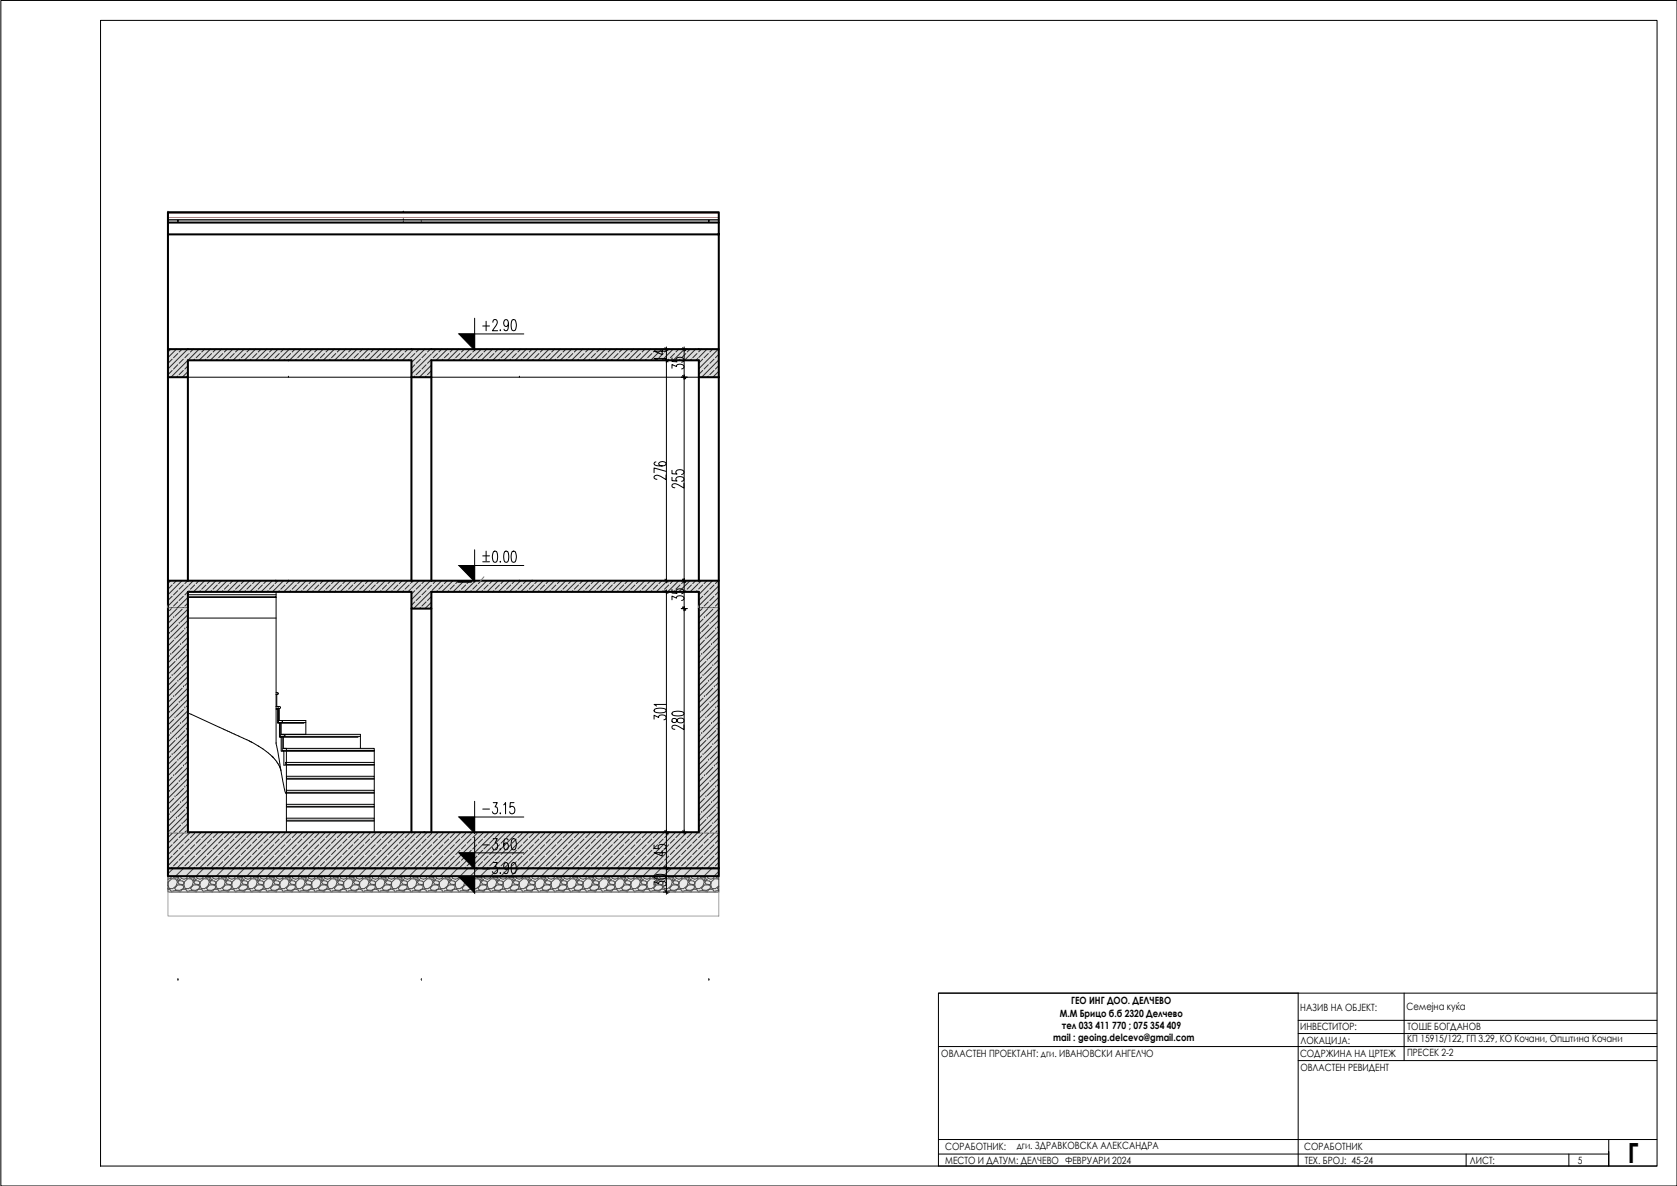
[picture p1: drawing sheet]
<svg xmlns="http://www.w3.org/2000/svg" width="420mm" height="297mm" viewBox="0 0 420 297" stroke-linecap="round" stroke-linejoin="round" font-family="sans-serif">
<defs><g id="words">
<text font-size="7" x="407.8" y="291.3">Г</text>
<g font-size="2.5">
<text x="268.4" y="251.6">ГЕО ИНГ ДОО. ДЕЛЧЕВО</text>
<text x="265.5" y="254.7">М.М Брицо б.б 2320 Делчево</text>
<text x="266" y="257.7">тел 033 411 770 ; 075 354 409</text>
<text x="325.8" y="258">ИНВЕСТИТОР:</text>
<text x="325.8" y="253.1">НАЗИВ НА ОБЈЕКТ:</text>
<text x="352.4" y="252.9">Семејна куќа</text>
<text x="263.9" y="260.8">mail : geoing.delcevo@gmail.com</text>
<text x="325.8" y="261.4">ЛОКАЦИЈА:</text>
<text x="352.6" y="261.1">КП 15915/122, ГП 3.29, КО Кочани, Општина Кочани</text>
<text x="352.7" y="258">ТОШЕ БОГДАНОВ</text>
<text x="235.8" y="264.6">ОВЛАСТЕН ПРОЕКТАНТ: дги. ИВАНОВСКИ АНГЕЛЧО</text>
<text x="325.7" y="264.8">СОДРЖИНА НА ЦРТЕЖ</text>
<text x="325.8" y="268.3">ОВЛАСТЕН РЕВИДЕНТ</text>
<text x="352.6" y="264.4">ПРЕСЕК 2-2</text>
<text x="236.8" y="288">СОРАБОТНИК:</text>
<text x="254.8" y="287.9">дги. ЗДРАВКОВСКА АЛЕКСАНДРА</text>
<text x="236.8" y="291.5">МЕСТО И ДАТУМ: ДЕЛЧЕВО ФЕВРУАРИ 2024</text>
<text x="326.8" y="288.1">СОРАБОТНИК</text>
<text x="326.9" y="291.5">ТЕХ. БРОЈ: 45-24</text>
<text x="368.3" y="291.6">ЛИСТ:</text>
<text x="395.4" y="291.5">5</text>
</g>
</g></defs>
<!-- layer: A-Furniture -->
<path d="M42.1 219.4l138 4v-4zM42.1 219.4l138 4h-138z" fill="#eaeaea" stroke="#eaeaea" stroke-width=".25"/>
<!-- layer: 0 -->
<g fill="none" stroke="#4e4e4e" stroke-width=".25">
<path d="M43 219.4l-.2 .6-.7 .2M43.3 219.4l.4 .5 .9-.1 .4-.4M45.2 219.4l.2 .6 .7 .2 .7-.2 .1-.6M47.2 219.4l.5 .5 .9-.1 .4-.4M49.1 219.4l.3 .6 .7 .2 .7-.2 .2-.6M51.3 219.4l.4 .5 .9-.1 .4-.4M53.2 219.4l.2 .6 .7 .2 .7-.2 .1-.6M55.2 219.4l.5 .5 .9-.1 .4-.4M57.2 219.4l.2 .6 .7 .2 .7-.2 .2-.6M59.3 219.4l.4 .5 .9-.1 .4-.4M61.2 219.4l.2 .6 .7 .2 .7-.2 .1-.6M63.2 219.4l.5 .5 .9-.1 .4-.4"/>
<path d="M65.2 219.4l.2 .6 .7 .2 .7-.2 .2-.6M67.2 219.4l.5 .5 .9-.1 .4-.4M69.2 219.4l.2 .6 .7 .2 .7-.2 .2-.6M71.2 219.4l.5 .5 .9-.1 .4-.4M73.2 219.4l.2 .6 .7 .2 .7-.2 .2-.6M75.2 219.4l.5 .5 .9-.1 .4-.4M77.2 219.4l.2 .6 .7 .2 .7-.2 .2-.6M79.2 219.4l.5 .5 .9-.1 .4-.4M81.2 219.4l.2 .6 .7 .2 .7-.2 .2-.6M83.2 219.4l.5 .5 .9-.1 .4-.4M85.2 219.4l.2 .6 .7 .2 .7-.2 .2-.6M87.2 219.4l.5 .5 .9-.1 .4-.4"/>
<path d="M89.2 219.4l.2 .6 .7 .2 .7-.2 .2-.6M91.2 219.4l.5 .5 .9-.1 .4-.4M93.2 219.4l.2 .6 .7 .2 .7-.2 .2-.6M95.3 219.4l.4 .5 .9-.1 .4-.4M97.2 219.4l.2 .6 .7 .2 .7-.2 .2-.6M99.2 219.4l.5 .5 .9-.1 .4-.4M101.2 219.4l.2 .6 .7 .2 .7-.2 .2-.6M103.3 219.4l.4 .5 .9-.1 .3-.4M105.2 219.4l.2 .6 .7 .2 .7-.2 .2-.6M107.2 219.4l.5 .5 .9-.1 .4-.4M109.2 219.4l.2 .6 .7 .2 .6-.2 .3-.6M111.3 219.4l.4 .5 .9-.1 .3-.4"/>
<path d="M113.2 219.4l.2 .6 .7 .2 .7-.2 .2-.6M115.2 219.4l.5 .5 .9-.1 .4-.4M117.2 219.4l.2 .6 .7 .2 .6-.2 .3-.6M119.3 219.4l.4 .5 .9-.1 .3-.4M121.2 219.4l.2 .6 .7 .2 .7-.2 .2-.6M123.2 219.4l.5 .5 .9-.1 .4-.4M125.2 219.4l.2 .6 .7 .2 .6-.2 .3-.6M127.3 219.4l.4 .5 .9-.1 .3-.4M129.2 219.4l.2 .6 .7 .2 .7-.2 .2-.6M131.2 219.4l.5 .5 .9-.1 .4-.4M133.2 219.4l.2 .6 .7 .2 .6-.2 .3-.6M135.3 219.4l.4 .5 .9-.1 .3-.4"/>
<path d="M137.2 219.4l.2 .6 .7 .2 .7-.2 .2-.6M139.2 219.4l.5 .5 .9-.1 .4-.4M141.2 219.4l.2 .6 .7 .2 .6-.2 .3-.6M143.3 219.4l.4 .5 .9-.1 .3-.4M145.2 219.4l.2 .6 .7 .2 .7-.2 .2-.6M147.2 219.4l.5 .5 .9-.1 .4-.4M149.2 219.4l.2 .6 .7 .2 .6-.2 .3-.6M151.3 219.4l.4 .5 .9-.1 .4-.4M153.2 219.4l.2 .6 .7 .2 .7-.2 .2-.6M155.2 219.4l.5 .5 .9-.1 .4-.4M157.2 219.4l.2 .6 .7 .2 .7-.2 .2-.6M159.3 219.4l.4 .5 .9-.1 .4-.4"/>
<path d="M161.2 219.4l.2 .6 .7 .2 .7-.2 .2-.6M163.2 219.4l.5 .5 .9-.1 .4-.4M165.2 219.4l.2 .6 .7 .2 .7-.2 .2-.6M167.3 219.4l.4 .5 .9-.1 .4-.4M169.2 219.4l.2 .6 .7 .2 .7-.2 .2-.6M171.2 219.4l.5 .5 .9-.1 .4-.4M173.1 219.4l.3 .6 .7 .2 .7-.2 .2-.6M175.3 219.4l.4 .5 .9-.1 .4-.4M177.2 219.4l.2 .6 .7 .2 .7-.2 .1-.6M179.2 219.4l.5 .5h.4M42.1 222.7h.1M42.1 222.7l.6 .2 .3 .5"/>
<path d="M42.1 220.9l1-.8 .9 .1 .5 .7-.4 1-.8 .7-.9-.1-.3-.7zM43 223.4h.1M43.3 223.4v-.3l.8-.1 .8 .3 .1 .1M44.4 220.2l.3-.1 .5 .1-.6 .4zM44.5 221.6h1l.6 .4-.2 .6-.9 .4-1-.1-.2-.5zM45 220.5l.8 .2 .3 .3-.2 .6-1-.2-.3-.4zM45.2 223.4l.3-.5 .6-.2 .6 .2 .2 .5M46.1 220.9l.9-.8 1 .1 .4 .7-.3 1-.9 .7-.8-.1-.3-.7zM46.9 223.4h.1M47.2 223.4l.2-.3 .7-.1 .8 .3 .1 .1M48.4 220.2l.3-.1 .4 .1-.5 .4zM48.5 221.6h1l.5 .4-.1 .6-.8 .4-1.1-.1-.2-.5z"/>
<path d="M49 220.5l.8 .2 .3 .3-.2 .6-1-.2-.3-.4zM49.1 223.4h.1M49.2 223.4l.2-.5 .7-.2 .6 .2 .3 .5M50.1 220.9l1-.8 .9 .1 .5 .7-.4 1-.8 .7-.9-.1-.3-.7zM51 223.4h.1M51.3 223.4l.1-.3 .7-.1 .8 .3 .1 .1M52.4 220.2l.3-.1 .5 .1-.6 .4zM52.5 221.6h1l.6 .4-.2 .6-.9 .4-1-.1-.2-.5zM53 220.5l.8 .2 .3 .3-.2 .6-1-.2-.3-.4zM53.2 223.4h.1M53.2 223.4l.3-.5 .6-.2 .6 .2 .2 .5M54.1 220.9l.9-.8 1 .1 .4 .7-.3 1-.9 .7-.8-.1-.3-.7z"/>
<path d="M54.9 223.4h.1M55.2 223.4l.2-.3 .7-.1 .8 .3 .1 .1M56.4 220.2l.3-.1 .5 .1-.6 .4zM56.5 221.6h1l.5 .4-.1 .6-.8 .4-1.1-.1-.2-.5zM56.6 221l.4-.5 .8 .2 .3 .5-.2 .4-1-.2zM57.2 223.4h.1M57.2 223.4l.2-.5 .7-.2 .6 .2 .3 .5M58.1 220.9l1-.8 .9 .1 .5 .7-.4 1-.8 .7-.9-.1-.3-.7zM59 223.4h.1M59.3 223.4l.1-.3 .7-.1 .8 .3 .1 .1M60.4 220.2l.3-.1 .5 .1-.6 .4zM60.5 221.6h1l.6 .4-.2 .6-.9 .4-1-.1-.2-.5z"/>
<path d="M61 220.5l.8 .2 .3 .3-.2 .6-1-.2-.3-.4zM61.2 223.4h.1M61.2 223.4l.2-.5 .7-.2 .6 .2 .2 .5M62.1 220.9l.9-.8 1 .1 .4 .7-.3 1-.9 .7-.8-.1-.3-.7zM62.9 223.4h.1M63.2 223.4l.2-.3 .7-.1 .8 .3 .1 .1M64.4 220.2l.3-.1 .5 .1-.6 .4zM64.5 221.6h1l.5 .4-.1 .6-.8 .4-1-.1-.3-.5zM64.6 221l.4-.5 .8 .2 .3 .5-.2 .4-1-.2zM65.2 223.4h.1M65.2 223.4l.2-.5 .7-.2 .6 .2 .3 .5M66.1 220.9l1-.8 .9 .1 .5 .7-.4 1-.9 .7-.8-.1-.3-.7z"/>
<path d="M67 223.4h.1M67.2 223.4l.2-.3 .7-.1 .8 .3 .1 .1M68.4 220.2l.3-.1 .5 .1-.6 .4zM68.5 221.6h1l.6 .4-.2 .6-.9 .4-1-.1-.2-.5zM69 220.5l.8 .2 .3 .3-.2 .6-1-.2-.3-.4zM69.2 223.4h.1M69.2 223.4l.2-.5 .7-.2 .6 .2 .3 .5M70.1 220.9l.9-.8 1 .1 .4 .7-.3 1-.9 .7-.8-.1-.3-.7zM71 223.4h.1M71.2 223.4l.2-.3 .7-.1 .8 .3 .1 .1M72.4 220.2l.3-.1 .5 .1-.6 .4zM72.5 221.6h1l.5 .4-.1 .6-.9 .4-.9-.1-.3-.5z"/>
<path d="M72.6 221l.4-.5 .8 .2 .3 .5-.2 .4-1-.2zM73.2 223.4h.1M73.2 223.4l.2-.5 .7-.2 .6 .2 .3 .5M74.1 220.9l1-.8 .9 .1 .5 .7-.4 1-.9 .7-.8-.1-.3-.7zM75 223.4h.1M75.2 223.4l.2-.3 .7-.1 .8 .3 .1 .1M76.4 220.2l.3-.1 .5 .1-.6 .4zM76.5 221.6h1l.6 .4-.2 .6-.9 .4-1-.1-.2-.5zM77.2 223.4h.1M77.2 223.4l.2-.5 .7-.2 .6 .2 .3 .5M78.1 220.9l.9-.8 1 .1 .4 .7-.3 1-.9 .7-.8-.1-.3-.7zM78.1 221l-.3-.3-.8-.2-.4 .5 .3 .4 1 .2 .2-.4"/>
<path d="M79 223.4h.1M79.2 223.4l.2-.3 .7-.1 .8 .3 .1 .1M80.4 220.2l.3-.1 .5 .1-.6 .4zM80.5 221.6h1l.5 .4-.1 .6-.9 .4-.9-.1-.3-.5zM80.6 221l.4-.5 .7 .2 .4 .3v.2l-.2 .4-1-.2zM81.2 223.4h.1M81.2 223.4l.2-.5 .7-.2 .6 .2 .3 .5M82.1 220.9l1-.8 .9 .1 .5 .7-.4 1-.9 .7-.8-.1-.3-.7zM83 223.4h.1M83.2 223.4l.2-.3 .7-.1 .8 .3 .1 .1M84.4 220.2l.3-.1 .5 .1-.6 .4zM84.5 221.6h1l.6 .4-.2 .6-.9 .4-1-.1-.2-.5z"/>
<path d="M85.2 223.4h.1M85.2 223.4l.2-.5 .7-.2 .6 .2 .3 .5M86.1 220.9l.9-.8 1 .1 .4 .7-.3 1-.9 .7-.8-.1-.3-.7zM86.1 221l-.3-.3-.8-.2-.4 .5 .3 .4 1 .2 .2-.4M87 223.4h.1M87.2 223.4l.2-.3 .7-.1 .8 .3 .1 .1M88.4 220.2l.3-.1 .5 .1-.6 .4zM88.5 221.6h1l.5 .4-.1 .6-.9 .4-.9-.1-.3-.5zM89 220.5l.7 .2 .4 .3-.2 .6-1-.2-.3-.4zM89.2 223.4h.1M89.2 223.4l.3-.5 .6-.2 .6 .2 .3 .5M90.1 220.9l1-.8 .9 .1 .5 .7-.4 1-.9 .7-.8-.1-.3-.7z"/>
<path d="M91 223.4h.1M91.2 223.4l.2-.3 .7-.1 .8 .3 .1 .1M92.4 220.2l.3-.1 .5 .1-.6 .4zM92.5 221.6h1l.6 .4-.2 .6-.9 .4-1-.1-.2-.5zM93 220.5l.8 .2 .3 .3-.2 .6-1-.2-.3-.4zM93.2 223.4h.1M93.2 223.4l.2-.5 .7-.2 .6 .2 .3 .5M94.1 220.9l.9-.8 1 .1 .4 .7-.3 1-.8 .7-.9-.1-.3-.7zM95 223.4h.1M95.3 223.4l.1-.3 .7-.1 .8 .3 .1 .1M96.4 220.2l.3-.1 .5 .1-.6 .4zM96.5 221.6h1l.5 .4-.1 .6-.9 .4-.9-.1-.3-.5z"/>
<path d="M96.6 221l.4-.5 .7 .2 .4 .3v.2l-.2 .4-1-.2zM97.2 223.4h.1M97.2 223.4l.3-.5 .6-.2 .6 .2 .3 .5M98.1 220.9l1-.8 .9 .1 .5 .7-.4 1-.9 .7-.8-.1-.3-.7zM99 223.4h.1M99.2 223.4l.2-.3 .7-.1 .8 .3 .1 .1M100.4 220.2l.3-.1 .5 .1-.6 .4zM100.5 221.6h1l.6 .4-.2 .6-.9 .4-1-.1-.2-.5zM101 220.5l.8 .2 .3 .3-.2 .6-1-.2-.3-.4zM101.2 223.4h.1M101.2 223.4l.2-.5 .7-.2 .6 .2 .3 .5M102.1 220.9l.9-.8 1 .1 .4 .7-.3 1-.8 .7-.9-.1-.3-.7z"/>
<path d="M103 223.4h.1M103.3 223.4l.1-.3 .7-.1 .8 .3v.1M104.4 220.2l.3-.1 .5 .1-.6 .4zM104.5 221.6h1l.5 .4-.1 .6-.9 .4-.9-.1-.3-.5zM104.9 220.5l.8 .2 .4 .3-.2 .6-1-.2-.3-.4zM105.2 223.4h.1M105.2 223.4l.3-.5 .6-.2 .6 .2 .3 .5M106.1 220.9l1-.8 .9 .1 .5 .7-.4 1-.9 .7-.8-.1-.3-.7zM107 223.4h.1M107.2 223.4l.2-.3 .7-.1 .8 .3 .1 .1M108.4 220.2l.3-.1 .5 .1-.6 .4zM108.5 221.6h1l.5 .4-.1 .6-.8 .4-1.1-.1-.2-.5z"/>
<path d="M109 220.5l.8 .2 .3 .3-.2 .6-1-.2-.3-.4zM109.2 223.4h.1M109.2 223.4l.2-.5 .7-.2 .6 .2 .3 .5M110.1 220.9l.9-.8 1 .1 .4 .7-.3 1-.8 .7-.9-.1-.3-.7zM111 223.4h.1M111.3 223.4l.1-.3 .7-.1 .8 .3v.1M112.4 220.2l.3-.1 .5 .1-.6 .4zM112.5 221.6h1l.5 .4-.1 .6-.9 .4-.9-.1-.3-.5zM112.9 220.5l.8 .2 .4 .3-.2 .6-1-.2-.3-.4zM113.2 223.4h.1M113.2 223.4l.3-.5 .6-.2 .6 .2 .3 .5M114.1 220.9l1-.8 .9 .1 .5 .7-.4 1-.9 .7-.8-.1-.3-.7z"/>
<path d="M115 223.4h.1M115.2 223.4l.2-.3 .7-.1 .8 .3 .1 .1M116.4 220.2l.3-.1 .5 .1-.6 .4zM116.5 221.6h1l.5 .4-.1 .6-.8 .4-1.1-.1-.2-.5zM117 220.5l.8 .2 .3 .3-.2 .6-1-.2-.3-.4zM117.2 223.4h.1M117.2 223.4l.2-.5 .7-.2 .6 .2 .3 .5M118.1 220.9l.9-.8 1 .1 .4 .7-.3 1-.8 .7-.9-.1-.3-.7zM119 223.4h.1M119.3 223.4l.1-.3 .7-.1 .8 .3v.1M120.4 220.2l.3-.1 .5 .1-.6 .4zM120.5 221.6h1l.5 .4-.1 .6-.9 .4-.9-.1-.3-.5z"/>
<path d="M120.9 220.5l.9 .2 .3 .3-.2 .6-1-.2-.3-.4zM121.2 223.4h.1M121.2 223.4l.3-.5 .6-.2 .6 .2 .3 .5M122.1 220.9l1-.8 .9 .1 .5 .7-.4 1-.9 .7-.8-.1-.3-.7zM123 223.4h.1M123.2 223.4l.2-.3 .7-.1 .8 .3 .1 .1M124.4 220.2l.3-.1 .5 .1-.7 .4zM124.5 221.6h1l.5 .4-.1 .6-.8 .4-1.1-.1-.2-.5zM124.5 221l.5-.5 .8 .2 .3 .5-.2 .4-1-.2zM125.2 223.4h.1M125.2 223.4l.2-.5 .7-.2 .6 .2 .3 .5M126.1 220.9l.9-.8 1 .1 .4 .7-.3 1-.8 .7-.9-.1-.3-.7z"/>
<path d="M127 223.4h.1M127.3 223.4l.1-.3 .7-.1 .8 .3v.1M128.4 220.2l.3-.1 .5 .1-.6 .4zM128.5 221.6h1l.5 .4-.1 .6-.9 .4-.9-.1-.3-.5zM128.9 220.5l.9 .2 .3 .3-.2 .6-1-.2-.3-.4zM129.2 223.4h.1M129.2 223.4l.3-.5 .6-.2 .6 .2 .3 .5M130.1 220.9l1-.8 .9 .1 .5 .7-.4 1-.9 .7-.8-.1-.3-.7zM131 223.4h.1M131.2 223.4l.2-.3 .7-.1 .8 .3 .1 .1M132.4 220.2l.3-.1 .5 .1-.7 .4zM132.5 221.6h1l.5 .4-.1 .6-.8 .4-1.1-.1-.2-.5z"/>
<path d="M132.5 221l.5-.5 .8 .2 .3 .5-.2 .4-1-.2zM133.2 223.4h.1M133.2 223.4l.2-.5 .7-.2 .6 .2 .3 .5M134.1 220.9l.9-.8 1 .1 .4 .7-.3 1-.8 .7-.9-.1-.3-.7zM135 223.4h.1M135.3 223.4l.1-.3 .7-.1 .8 .3v.1M136.4 220.2l.3-.1 .5 .1-.6 .4zM136.5 221.6h1l.5 .4-.1 .6-.9 .4-.9-.1-.3-.5zM136.9 220.5l.9 .2 .3 .3-.2 .6-1-.2-.3-.4zM137.2 223.4h.1M137.2 223.4l.3-.5 .6-.2 .6 .2 .3 .5M138.1 220.9l1-.8 .9 .1 .5 .7-.4 1-.9 .7-.8-.1-.3-.7z"/>
<path d="M139 223.4h.1M139.2 223.4l.2-.3 .7-.1 .8 .3 .1 .1M140.4 220.2l.3-.1 .5 .1-.7 .4zM140.5 221.6h1l.5 .4-.1 .6-.8 .4-1.1-.1-.2-.5zM141 220.5l.8 .2 .3 .3-.2 .6-1-.2-.4-.4zM141.2 223.4h.1M141.2 223.4l.2-.5 .7-.2 .6 .2 .3 .5M142.1 220.9l.9-.8 1 .1 .4 .7-.3 1-.8 .7-.9-.1-.3-.7zM143 223.4h.1M143.3 223.4l.1-.3 .7-.1 .8 .3v.1M144.4 220.2l.3-.1 .5 .1-.6 .4zM144.5 221.6h1l.6 .4-.2 .6-.9 .4-.9-.1-.3-.5z"/>
<path d="M144.9 220.5l.9 .2 .3 .3-.2 .6-1-.2-.3-.4zM145.2 223.4h.1M145.2 223.4l.3-.5 .6-.2 .6 .2 .3 .5M146.1 220.9l.9-.8 1 .1 .5 .7-.4 1-.9 .7-.8-.1-.3-.7zM147 223.4h.1M147.2 223.4l.2-.3 .7-.1 .8 .3 .1 .1M148.4 220.2l.3-.1 .5 .1-.7 .4zM148.5 221.6h1l.5 .4-.1 .6-.8 .4-1.1-.1-.3-.5zM148.5 221l.5-.5 .8 .2 .3 .5-.2 .4-1-.2zM149.2 223.4h.1M149.2 223.4l.2-.5 .7-.2 .6 .2 .3 .5M150.1 220.9l.9-.8 1 .1 .4 .7-.3 1-.8 .7-.9-.1-.3-.7z"/>
<path d="M151 223.4h.1M151.3 223.4l.1-.3 .7-.1 .8 .3 .1 .1M152.4 220.2l.3-.1 .5 .1-.6 .4zM152.5 221.6h1l.6 .4-.2 .6-.9 .4-.9-.1-.3-.5zM153 220.5l.8 .2 .3 .3-.2 .6-1-.2-.3-.4zM153.2 223.4h.1M153.2 223.4l.3-.5 .6-.2 .6 .2 .3 .5M154.1 220.9l.9-.8 1 .1 .5 .7-.4 1-.9 .7-.8-.1-.3-.7zM155 223.4h.1M155.2 223.4l.2-.3 .7-.1 .8 .3 .1 .1M156.4 220.2l.3-.1 .5 .1-.7 .4zM156.5 221.6h1l.5 .4-.1 .6-.8 .4-1.1-.1-.3-.5z"/>
<path d="M157 220.5l.8 .2 .3 .3-.2 .6-1-.2-.4-.4zM157.2 223.4h.1M157.2 223.4l.2-.5 .7-.2 .6 .2 .3 .5M158.1 220.9l.9-.8 1 .1 .4 .7-.3 1-.8 .7-.9-.1-.3-.7zM159 223.4h.1M159.3 223.4v-.3l.8-.1 .8 .3 .1 .1M160.4 220.2l.3-.1 .5 .1-.6 .4zM160.5 221.6h1l.6 .4-.2 .6-.9 .4-.9-.1-.3-.5zM161 220.5l.8 .2 .3 .3-.2 .6-1-.2-.3-.4zM161.2 223.4h.1M161.2 223.4l.3-.5 .6-.2 .6 .2 .3 .5M162.1 220.9l.9-.8 1 .1 .4 .7-.3 1-.9 .7-.8-.1-.3-.7z"/>
<path d="M163 223.4h.1M163.2 223.4l.2-.3 .7-.1 .8 .3 .1 .1M164.4 220.2l.3-.1 .5 .1-.7 .4zM164.5 221.6h1l.5 .4-.1 .6-.8 .4-1.1-.1-.3-.5zM164.5 221l.5-.5 .8 .2 .3 .5-.2 .4-1-.2zM165.2 223.4h.1M165.2 223.4l.2-.5 .7-.2 .6 .2 .3 .5M166.1 220.9l.9-.8 1 .1 .4 .7-.3 1-.8 .7-.9-.1-.3-.7zM167 223.4h.1M167.3 223.4v-.3l.8-.1 .8 .3 .1 .1M168.4 220.2l.3-.1 .5 .1-.6 .4zM168.5 221.6h1l.6 .4-.2 .6-.9 .4-.9-.1-.3-.5z"/>
<path d="M169 220.5l.8 .2 .3 .3-.2 .6-1-.2-.3-.4zM169.2 223.4h.1M169.2 223.4l.3-.5 .6-.2 .6 .2 .3 .5M170.1 220.9l.9-.8 1 .1 .4 .7-.3 1-.9 .7-.8-.1-.3-.7zM171 223.4h.1M171.2 223.4l.2-.3 .7-.1 .8 .3 .1 .1M172.4 220.2l.3-.1 .4 .1-.5 .4zM172.5 221.6h1l.5 .4-.1 .6-.8 .4-1.1-.1-.3-.5zM172.6 221l.4-.5 .8 .2 .3 .5-.2 .4-1-.2zM173.1 223.4h.1M173.2 223.4l.2-.5 .7-.2 .6 .2 .3 .5M174.1 220.9l.9-.8 1 .1 .4 .7-.3 1-.8 .7-.9-.1-.3-.7z"/>
<path d="M175 223.4h.1M175.3 223.4v-.3l.8-.1 .8 .3 .1 .1M176.4 220.2l.3-.1 .5 .1-.6 .4zM176.5 221.6h1l.6 .4-.2 .6-.9 .4-.9-.1-.3-.5zM177 220.5l.8 .2 .3 .3-.2 .6-1-.2-.3-.4zM177.2 223.4h.1M177.2 223.4l.3-.5 .6-.2 .6 .2 .2 .5M178.9 223.4h.1M180.1 220.3l-1.1-.2-.9 .8v.9l.3 .7 .8 .1 .9-.7M180.1 223l-.7 .1-.2 .3M180.1 222.1l-.4 .3 .4 .5"/>
</g>
<!-- layer: A-Furniture -->
<path d="M42.1 219.4h138v4h-138z" fill="none" stroke="#3e3e3e" stroke-width=".25"/>
<path d="M42.1 223.4h138v6h-138z" fill="none" stroke="#a3a3a3" stroke-width=".25"/>
<!-- layer: 0 -->
<path d="M42.1 217.5l138 1.9v-1.9zM42.1 217.5l138 1.9h-138z" fill="#dcdcdc" stroke="#dcdcdc" stroke-width=".25"/>
<g fill="none" stroke="#3e3e3e" stroke-width=".25">
<path d="M43.5 217.5l-1.4 1.3M46 217.5l-2 1.9M48.6 217.5l-2 1.9M51.1 217.5l-2 1.9M53.6 217.5l-2 1.9M56.2 217.5l-2 1.9M58.7 217.5l-2 1.9M61.3 217.5l-2 1.9M63.8 217.5l-2 1.9M66.4 217.5l-2 1.9M68.9 217.5l-2 1.9M71.5 217.5l-2 1.9"/>
<path d="M74 217.5l-2 1.9M76.5 217.5l-2 1.9M79.1 217.5l-2 1.9M81.7 217.5l-2.1 1.9M84.2 217.5l-2 1.9M86.7 217.5l-1.9 1.9M89.3 217.5l-2 1.9M91.8 217.5l-2 1.9M94.4 217.5l-2 1.9M96.9 217.5l-2 1.9M99.4 217.5l-1.9 1.9M102 217.5l-2 1.9"/>
<path d="M104.6 217.5l-2.1 1.9M107.1 217.5l-2 1.9M109.6 217.5l-1.9 1.9M112.2 217.5l-2 1.9M114.7 217.5l-2 1.9M117.3 217.5l-2 1.9M119.8 217.5l-2 1.9M122.4 217.5l-2 1.9M124.9 217.5l-2 1.9M127.5 217.5l-2 1.9M130 217.5l-2 1.9M132.5 217.5l-1.9 1.9"/>
<path d="M135.1 217.5l-2 1.9M137.6 217.5l-2 1.9M140.2 217.5l-2 1.9M142.7 217.5l-2 1.9M145.3 217.5l-2 1.9M147.8 217.5l-2 1.9M150.4 217.5l-2 1.9M152.9 217.5l-2 1.9M155.4 217.5l-1.9 1.9M158 217.5l-2 1.9M160.6 217.5l-2.1 1.9M163.1 217.5l-2 1.9"/>
<path d="M165.7 217.5l-2 1.9M168.2 217.5l-2 1.9M170.7 217.5l-2 1.9M173.3 217.5l-2 1.9M175.8 217.5l-2 1.9M178.4 217.5l-2 1.9M180.1 218.3l-1.2 1.1"/>
</g>
<path d="M42.1 217.5h138v1.9h-138z" fill="none" stroke="#000" stroke-width=".51"/>
<path d="M72.3 90.2v4.3M108.1 90.2v4.3" fill="none" stroke="#fff" stroke-width=".25"/>
<g fill="#fff" stroke="#fff" stroke-width=".25">
<path d="M72.3 90.2h30.8v4.3zM72.3 90.2v4.3h30.8z"/>
<path d="M108.1 90.2h22v4.3zM108.1 90.2v4.3h22z"/>
</g>
<path d="M47.1 94.5h56M72.3 90.2h.1M72.3 94.5h.1M103.1 94.5h.1M103.1 90.2h.1M108.1 90.2h.1M108.1 94.5h.1M108.1 94.5h67M130.1 94.5h.1M130.1 90.2h.1" fill="none" stroke="#000" stroke-width=".25"/>
<!-- layer: KEREMIDI -->
<path d="M42.1 55.1h58.9M42.1 53.2h58.9" fill="none" stroke="#fff" stroke-width=".25"/>
<g fill="#fff" stroke="#fff" stroke-width=".25">
<path d="M42.1 55.7l58.9-.6v.6zM42.1 55.1v.6l58.9-.6z"/>
<path d="M42.1 55.1l58.9-1.9v1.9zM42.1 53.2v1.9l58.9-1.9z"/>
</g>
<path d="M42.1 55.1h.1M42.1 55.7h.1M42.1 53.2h.1M44.6 55.4h.1M101 55.1h.1M101 55.7h.1M101 53.2h.1" fill="none" stroke="#000" stroke-width=".25"/>
<g fill="#dcdcdc" stroke="#dcdcdc" stroke-width=".25">
<path d="M108.1 145.4l67 2.8v-2.8zM108.1 145.4l67 2.8h-67z"/>
<path d="M47.1 145.4l56 2.8v-2.8zM47.1 145.4l56 2.8h-56z"/>
<path d="M42.1 152.4l5 21v-21zM42.1 152.4l5 21h-5z"/>
<path d="M42.1 173.4l5 .5v-.5zM42.1 173.4l5 .5h-5z"/>
<path d="M42.1 173.9l5 3.8v-3.8zM42.1 173.9l5 3.8h-5z"/>
<path d="M42.1 177.7l5 3.4v-3.4zM42.1 177.7l5 3.4h-5z"/>
<path d="M42.1 181.1l5 27.3v-27.3zM42.1 181.1l5 27.3h-5z"/>
<path d="M175.1 152.4l5 21v-21zM175.1 152.4l5 21h-5z"/>
<path d="M175.1 173.4l5 .5v-.5zM175.1 173.4l5 .5h-5z"/>
<path d="M175.1 173.9l5 3.8v-3.8zM175.1 173.9l5 3.8h-5z"/>
<path d="M175.1 177.7l5 3.4v-3.4zM175.1 177.7l5 3.4h-5z"/>
<path d="M175.1 181.1l5 27.3v-27.3zM175.1 181.1l5 27.3h-5z"/>
</g>
<g fill="none" stroke="#2b2b2b" stroke-width=".25">
<path d="M42.5 158.6h.1M42.9 152.4l-.4 .5M43.1 155.1l-1 1M43.5 154.7h.1M44.4 152.4l-2.3 2.3M44.6 156.5l-1.8 1.7M44.9 156.1h.1M45.6 152.6l-1.7 1.7M46 157.9l-1.8 1.8M46.3 157.6h.1M47 154l-1.7 1.8M47.1 152.6l-5 5"/>
<path d="M47.1 155.3l-5 5M47.1 158.2l-5 5M47.1 156.8l-.4 .4M47.1 159.6l-1.5 1.5M47.4 147.9l-.3 .3M48.4 145.4l-1.3 1.4M48.8 146.5l-1.1 1.1M49.8 145.4l-.7 .8M50.2 147.9l-.3 .3M51.3 145.4l-2.8 2.8M51.6 146.5l-1.1 1.1M52.7 145.4l-.8 .8"/>
<path d="M53 147.9l-.3 .3M54.1 145.4l-2.8 2.8M54.4 146.5l-1 1.1M55.5 145.4l-.7 .8M55.8 147.9l-.3 .3M56.9 145.4l-2.8 2.8M57.3 146.5l-1.1 1.1M58.3 145.4l-.7 .8M58.7 147.9l-.4 .3M59.7 145.4l-2.8 2.8M60.1 146.5l-1.1 1.1M61.2 145.4l-.7 .8"/>
<path d="M61.5 147.9l-.3 .3M62.6 145.4l-2.8 2.8M62.9 146.5l-1.1 1.1M64 145.4l-.7 .8M64.3 147.9l-.3 .3M65.4 145.4l-2.8 2.8M65.7 146.5l-1 1.1M66.8 145.4l-.7 .8M67.2 147.9l-.4 .3M68.2 145.4l-2.8 2.8M68.6 146.5l-1.1 1.1M69.6 145.4l-.7 .8"/>
<path d="M70 147.9l-.3 .3M71 145.4l-2.8 2.8M71.4 146.5l-1 1.1M72.5 145.4l-.7 .8M72.8 147.9l-.3 .3M73.9 145.4l-2.8 2.8M74.3 146.5l-1.1 1.1M75.3 145.4l-.7 .8M75.6 147.9l-.3 .3M76.7 145.4l-2.8 2.8M77 146.5l-1 1.1M78.1 145.4l-.7 .8"/>
<path d="M78.5 147.9l-.4 .3M79.5 145.4l-2.7 2.8M79.9 146.5l-1.1 1.1M80.9 145.4l-.6 .8M81.3 147.9l-.3 .3M82.4 145.4l-2.8 2.8M82.7 146.5l-1 1.1M83.8 145.4l-.7 .8M84.1 147.9l-.3 .3M85.2 145.4l-2.8 2.8M85.6 146.5l-1.1 1.1M86.6 145.4l-.7 .8"/>
<path d="M87 147.9l-.3 .3M88 145.4l-2.8 2.8M88.4 146.5l-1.1 1.1M89.5 145.4l-.8 .8M89.8 147.9l-.3 .3M90.8 145.4l-2.7 2.8M91.2 146.5l-1.1 1.1M92.2 145.4l-.6 .8M92.6 147.9l-.3 .3M93.7 145.4l-2.8 2.8M94 146.5l-1 1.1M95.1 145.4l-.7 .8"/>
<path d="M95.5 147.9l-.4 .3M96.5 145.4l-2.8 2.8M96.9 146.5l-1.1 1.1M97.9 145.4l-.7 .8M98.3 147.9l-.3 .3M99.4 145.4l-2.9 2.8M99.7 146.5l-1.1 1.1M100.8 145.4l-.8 .8M101.1 147.9l-.3 .3M102.2 145.4l-2.8 2.8M102.5 146.5l-1 1.1M103.1 147.3l-.9 .9"/>
<path d="M103.1 146l-.2 .2M108.2 146.5l-.1 .1M109.2 145.4l-.7 .8M109.6 147.9l-.3 .3M110.7 145.4l-2.6 2.6M111 146.5l-1.1 1.1M112.1 145.4l-.8 .8M112.4 147.9l-.3 .3M113.5 145.4l-2.8 2.8M113.8 146.5l-1 1.1M114.9 145.4l-.7 .8M115.2 147.9l-.3 .3"/>
<path d="M116.3 145.4l-2.8 2.8M116.7 146.5l-1.1 1.1M117.7 145.4l-.7 .8M118.1 147.9l-.4 .3M119.1 145.4l-2.8 2.8M119.5 146.5l-1.1 1.1M120.6 145.4l-.8 .8M120.9 147.9l-.3 .3M122 145.4l-2.8 2.8M122.3 146.5l-1.1 1.1M123.4 145.4l-.7 .8M123.7 147.9l-.3 .3"/>
<path d="M124.8 145.4l-2.8 2.8M125.1 146.5l-1 1.1M126.2 145.4l-.7 .8M126.6 147.9l-.4 .3M127.6 145.4l-2.8 2.8M128 146.5l-1.1 1.1M129 145.4l-.7 .8M129.4 147.9l-.3 .3M130.4 145.4l-2.8 2.8M130.8 146.5l-1 1.1M131.9 145.4l-.8 .8M132.2 147.9l-.3 .3"/>
<path d="M133.3 145.4l-2.8 2.8M133.6 146.5l-1 1.1M134.7 145.4l-.7 .8M135 147.9l-.3 .3M136.1 145.4l-2.8 2.8M136.4 146.5l-1 1.1M137.5 145.4l-.7 .8M137.9 147.9l-.4 .3M138.9 145.4l-2.8 2.8M139.3 146.5l-1.1 1.1M140.3 145.4l-.6 .8M140.7 147.9l-.3 .3"/>
<path d="M141.8 145.4l-2.8 2.8M142.1 146.5l-1 1.1M143.2 145.4l-.7 .8M143.5 147.9l-.3 .3M144.6 145.4l-2.8 2.8M144.9 146.5l-1 1.1M146 145.4l-.7 .8M146.3 147.9l-.2 .3M147.4 145.4l-2.8 2.8M147.8 146.5l-1.1 1.1M148.8 145.4l-.7 .8M149.2 147.9l-.4 .3"/>
<path d="M150.2 145.4l-2.8 2.8M150.6 146.5l-1.1 1.1M151.7 145.4l-.7 .8M152 147.9l-.3 .3M153.1 145.4l-2.8 2.8M153.4 146.5l-1 1.1M154.5 145.4l-.7 .8M154.9 147.9l-.4 .3M155.9 145.4l-2.8 2.8M156.3 146.5l-1.1 1.1M157.3 145.4l-.7 .8M157.7 147.9l-.3 .3"/>
<path d="M158.8 145.4l-2.9 2.8M159.1 146.5l-1.1 1.1M160.1 145.4l-.7 .8M160.5 147.9l-.3 .3M161.5 145.4l-2.7 2.8M161.9 146.5l-1 1.1M163 145.4l-.7 .8M163.3 147.9l-.3 .3M164.4 145.4l-2.8 2.8M164.8 146.5l-1.1 1.1M165.8 145.4l-.7 .8M166.2 147.9l-.4 .3"/>
<path d="M167.2 145.4l-2.8 2.8M167.6 146.5l-1.1 1.1M168.6 145.4l-.7 .8M169 147.9l-.3 .3M170.1 145.4l-2.8 2.8M170.4 146.5l-1.1 1.1M171.5 145.4l-.7 .8M171.8 147.9l-.3 .3M172.9 145.4l-2.8 2.8M173.2 146.5l-1 1.1M174.3 145.4l-.7 .8M174.6 147.9l-.3 .3"/>
<path d="M175.1 146.1l-2.2 2.1M175.1 147.5l-.1 .1M175.4 158.6h.1M175.9 152.4l-.5 .5M176.1 155.1l-1 1M176.5 154.7h.1M177.3 152.4l-2.2 2.3M177.5 156.5l-1.7 1.7M177.9 156.1h.1M178.6 152.6l-1.7 1.7M179 157.9l-1.8 1.8M179.3 157.6h.1"/>
<path d="M180 154l-1.7 1.8M180.1 152.6l-5 5M180.1 155.3l-5 5M180.1 158.2l-5 5M180.1 156.8l-.4 .4M180.1 159.6l-1.5 1.5M42.5 178.4h.1M42.5 164.2l-.4 .4M42.8 163.9h.1M42.8 169.6l-.7 .7M43.1 169.2h.1M43.1 174.9l-1 1"/>
<path d="M43.5 174.5h.1M43.5 160.3l-1.4 1.5M43.9 160h.1M43.9 179.8h.1M43.9 165.7l-1.8 1.7M44.2 165.3h.1M44.2 171l-1.7 1.7M44.6 170.6h.1M44.6 176.3l-1.8 1.7M44.9 175.9h.1M44.9 161.8l-1.8 1.8M45.3 161.4h.1"/>
<path d="M45.3 167.1l-1.8 1.8M45.6 166.7h.1M45.6 172.4l-1.7 1.7M46 172h.1M46 177.7l-1.8 1.7M46.3 177.3h.1M46.3 163.2l-1.7 1.8M46.7 162.8h.1M46.7 168.5l-1.8 1.8M47 168.1h.1M47 173.8l-1.7 1.8M47.1 161l-5 5"/>
<path d="M47.1 163.9l-5 5M47.1 166.7l-5 5M47.1 169.5l-5 5M47.1 172.3l-5 5M47.1 175.2l-5 5M47.1 178l-5 5M47.1 162.4l-.1 .1M47.1 165.3l-1.1 1.1M47.1 170.9l-.8 .8M47.1 176.6l-.4 .4M47.1 179.4l-1.5 1.5M175.4 178.4h.1"/>
<path d="M175.4 164.2l-.3 .4M175.8 163.9h.1M175.8 169.6l-.7 .7M176.1 169.2h.1M176.1 174.9l-1 1M176.5 174.5h.1M176.5 160.3l-1.4 1.5M176.9 160h.1M176.9 179.8h.1M176.9 165.7l-1.8 1.7M177.2 165.3h.1M177.2 171l-1.8 1.7"/>
<path d="M177.5 170.6h.1M177.5 176.3l-1.7 1.7M177.9 175.9h.1M177.9 161.8l-1.8 1.8M178.3 161.4h.1M178.3 167.1l-1.8 1.8M178.6 166.7h.1M178.6 172.4l-1.7 1.7M179 172h.1M179 177.7l-1.8 1.7M179.3 177.3h.1M179.3 163.2l-1.8 1.8"/>
<path d="M179.7 162.8h.1M179.7 168.5l-1.8 1.8M180 168.1h.1M180 173.8l-1.7 1.8M180.1 161l-5 5M180.1 163.9l-5 5M180.1 166.7l-5 5M180.1 169.5l-5 5M180.1 172.3l-5 5M180.1 175.2l-5 5M180.1 178l-5 5M180.1 162.4l-.1 .1"/>
<path d="M180.1 165.3l-1.1 1.1M180.1 170.9l-.8 .8M180.1 176.6l-.4 .4M180.1 179.4l-1.5 1.5M42.5 198.2h.1M42.5 184.1l-.4 .3M42.8 183.7h.1M42.8 189.3l-.7 .8M43.1 189h.1M43.1 194.6l-1 1.1M43.5 194.3h.1M43.5 180.2l-1.4 1.4"/>
<path d="M43.5 200l-1.4 1.4M43.9 199.6h.1M43.9 185.4l-1.8 1.8M44.2 185.1h.1M44.2 190.8l-1.7 1.7M44.6 190.4h.1M44.6 196.1l-1.8 1.8M44.9 195.7h.1M44.9 181.6l-1.8 1.7M45.3 181.2h.1M45.3 186.9l-1.8 1.8M45.6 186.5h.1"/>
<path d="M45.6 192.2l-1.7 1.8M46 191.8h.1M46 197.5l-1.8 1.7M46.3 197.1h.1M46.3 183l-1.7 1.8M46.7 182.7h.1M46.7 188.3l-1.8 1.8M47 187.9h.1M47 193.6l-1.7 1.8M47.1 182.2l-.1 .1M47.1 185.1l-1.1 1.1M47.1 180.8l-5 5"/>
<path d="M47.1 183.6l-5 5.1M47.1 186.5l-5 5M47.1 189.3l-5 5M47.1 192.1l-5 5M47.1 195l-5 5M47.1 197.8l-5 5M47.1 190.7l-.8 .8M47.1 196.4l-.4 .4M47.1 199.2l-1.5 1.4M175.4 198.2h.1M175.4 184.1l-.3 .3M175.8 183.7h.1"/>
<path d="M175.8 189.3l-.7 .8M176.1 189h.1M176.1 194.6l-1 1.1M176.5 194.3h.1M176.5 180.2l-1.4 1.4M176.5 200l-1.4 1.4M176.9 199.6h.1M176.9 185.4l-1.8 1.8M177.2 185.1h.1M177.2 190.8l-1.8 1.7M177.5 190.4h.1M177.5 196.1l-1.7 1.8"/>
<path d="M177.9 195.7h.1M177.9 181.6l-1.8 1.7M178.3 181.2h.1M178.3 186.9l-1.8 1.8M178.6 186.5h.1M178.6 192.2l-1.7 1.8M179 191.8h.1M179 197.5l-1.8 1.7M179.3 197.1h.1M179.3 183l-1.8 1.8M179.7 182.7h.1M179.7 188.3l-1.8 1.8"/>
<path d="M180 187.9h.1M180 193.6l-1.7 1.8M180.1 180.8l-5 5M180.1 183.6l-5 5.1M180.1 186.5l-5 5M180.1 189.3l-5 5M180.1 192.1l-5 5M180.1 195l-5 5M180.1 197.8l-5 5M180.1 182.2l-.1 .1M180.1 185.1l-1.1 1.1M180.1 190.7l-.8 .8"/>
<path d="M180.1 196.4l-.4 .4M180.1 199.2l-1.5 1.4M42.5 203.9l-.4 .3M42.8 203.5h.1M43.9 205.3l-1.8 1.7M44.2 204.9h.1M44.9 201.4l-1.8 1.7M45.3 201h.1M45.3 206.7l-1.8 1.7M45.6 206.3h.1M46.3 202.8l-1.7 1.7M46.7 202.4h.1"/>
<path d="M46.7 208.1l-.4 .3M47 207.7h.1M47.1 200.6l-5 5M47.1 203.4l-5 5M47.1 206.3l-2.2 2.1M47.1 202l-.1 .1M47.1 204.8l-1.1 1.2M175.4 203.9l-.3 .3M175.8 203.5h.1M176.9 205.3l-1.8 1.7M177.2 204.9h.1M177.9 201.4l-1.8 1.7"/>
<path d="M178.3 201h.1M178.3 206.7l-1.8 1.7M178.6 206.3h.1M179.3 202.8l-1.8 1.7M179.7 202.4h.1M179.7 208.1l-.4 .3M180 207.7h.1M180.1 200.6l-5 5M180.1 203.4l-5 5M180.1 206.3l-2.2 2.1M180.1 202l-.1 .1M180.1 204.8l-1.1 1.2"/>
</g>
<!-- layer: Structural - Bearing -->
<g fill="#dcdcdc" stroke="#dcdcdc" stroke-width=".25">
<path d="M47.1 87.4l56 2.8v-2.8zM47.1 87.4l56 2.8h-56z"/>
<path d="M108.1 87.4l67 2.8v-2.8zM108.1 87.4l67 2.8h-67z"/>
<path d="M42.1 208.4l138 9.1v-9.1zM42.1 208.4l138 9.1h-138z"/>
</g>
<g fill="none" stroke="#2b2b2b" stroke-width=".25">
<path d="M47.4 88.5l-.3 .3M48.4 87.4l-.7 .8M48.8 89.9l-.3 .3M49.9 87.4l-2.8 2.8M50.2 88.5l-1.1 1.1M51.3 87.4l-.8 .8M51.6 89.9l-.3 .3M52.7 87.4l-2.8 2.8M53 88.5l-1.1 1.1M54.1 87.4l-.7 .8M54.4 89.9l-.3 .3M55.5 87.4l-2.8 2.8"/>
<path d="M55.8 88.5l-1 1.1M56.9 87.4l-.7 .8M57.3 89.9l-.4 .3M58.3 87.4l-2.8 2.8M58.7 88.5l-1.1 1.1M59.8 87.4l-.8 .8M60.1 89.9l-.3 .3M61.2 87.4l-2.8 2.8M61.5 88.5l-1 1.1M62.6 87.4l-.8 .8M62.9 89.9l-.3 .3M64 87.4l-2.8 2.8"/>
<path d="M64.3 88.5l-1 1.1M65.4 87.4l-.7 .8M65.7 89.9l-.3 .3M66.8 87.4l-2.8 2.8M67.2 88.5l-1.1 1.1M68.2 87.4l-.7 .8M68.6 89.9l-.3 .3M69.6 87.4l-2.8 2.8M70 88.5l-1.1 1.1M71.1 87.4l-.7 .8M71.4 89.9l-.3 .3M72.5 87.4l-2.8 2.8"/>
<path d="M72.8 88.5l-1 1.1M73.9 87.4l-.7 .8M74.3 89.9l-.4 .3M75.3 87.4l-2.8 2.8M75.6 88.5l-1 1.1M76.7 87.4l-.7 .8M77 89.9l-.2 .3M78.1 87.4l-2.7 2.8M78.5 88.5l-1.1 1.1M79.5 87.4l-.7 .8M79.9 89.9l-.3 .3M81 87.4l-2.8 2.8"/>
<path d="M81.3 88.5l-1 1.1M82.4 87.4l-.7 .8M82.7 89.9l-.3 .3M83.8 87.4l-2.8 2.8M84.1 88.5l-1 1.1M85.2 87.4l-.7 .8M85.6 89.9l-.3 .3M86.6 87.4l-2.8 2.8M87 88.5l-1.1 1.1M88.1 87.4l-.8 .8M88.4 89.9l-.3 .3M89.5 87.4l-2.8 2.8"/>
<path d="M89.8 88.5l-1.1 1.1M90.8 87.4l-.7 .8M91.2 89.9l-.3 .3M92.3 87.4l-2.8 2.8M92.6 88.5l-1 1.1M93.7 87.4l-.7 .8M94 89.9l-.3 .3M95.1 87.4l-2.8 2.8M95.5 88.5l-1.1 1.1M96.5 87.4l-.7 .8M96.9 89.9l-.3 .3M98 87.4l-2.9 2.8"/>
<path d="M98.3 88.5l-1.1 1.1M99.4 87.4l-.8 .8M99.7 89.9l-.3 .3M100.8 87.4l-2.8 2.8M101.1 88.5l-1.1 1.1M102.2 87.4l-.7 .8M102.5 89.9l-.3 .3M103.1 88l-2.3 2.2M103.1 89.4l-.2 .2M108.2 89.9l-.1 .1M109.3 87.4l-1.2 1.2M109.6 88.5l-1.1 1.1"/>
<path d="M110.7 87.4l-.8 .8M111 89.9l-.3 .3M112.1 87.4l-2.8 2.8M112.4 88.5l-1.1 1.1M113.5 87.4l-.7 .8M113.8 89.9l-.3 .3M114.9 87.4l-2.8 2.8M115.2 88.5l-1 1.1M116.3 87.4l-.7 .8M116.7 89.9l-.4 .3M117.7 87.4l-2.8 2.8M118.1 88.5l-1.1 1.1"/>
<path d="M119.2 87.4l-.8 .8M119.5 89.9l-.3 .3M120.6 87.4l-2.8 2.8M120.9 88.5l-1.1 1.1M122 87.4l-.8 .8M122.3 89.9l-.3 .3M123.4 87.4l-2.8 2.8M123.7 88.5l-1 1.1M124.8 87.4l-.7 .8M125.1 89.9l-.3 .3M126.2 87.4l-2.8 2.8M126.6 88.5l-1.1 1.1"/>
<path d="M127.6 87.4l-.7 .8M128 89.9l-.3 .3M129 87.4l-2.8 2.8M129.4 88.5l-1.1 1.1M130.5 87.4l-.7 .8M130.8 89.9l-.3 .3M131.9 87.4l-2.8 2.8M132.2 88.5l-1.1 1.1M133.3 87.4l-.7 .8M133.6 89.9l-.3 .3M134.7 87.4l-2.8 2.8M135 88.5l-1 1.1"/>
<path d="M136.1 87.4l-.7 .8M136.4 89.9l-.3 .3M137.5 87.4l-2.8 2.8M137.9 88.5l-1.1 1.1M138.9 87.4l-.7 .8M139.3 89.9l-.3 .3M140.4 87.4l-2.8 2.8M140.7 88.5l-1 1.1M141.8 87.4l-.7 .8M142.1 89.9l-.3 .3M143.2 87.4l-2.8 2.8M143.5 88.5l-1 1.1"/>
<path d="M144.6 87.4l-.7 .8M144.9 89.9l-.2 .3M146 87.4l-2.8 2.8M146.3 88.5l-1 1.1M147.4 87.4l-.7 .8M147.8 89.9l-.4 .3M148.8 87.4l-2.7 2.8M149.2 88.5l-1.1 1.1M150.3 87.4l-.8 .8M150.6 89.9l-.3 .3M151.7 87.4l-2.8 2.8M152 88.5l-1 1.1"/>
<path d="M153.1 87.4l-.7 .8M153.4 89.9l-.3 .3M154.5 87.4l-2.8 2.8M154.9 88.5l-1.1 1.1M155.9 87.4l-.7 .8M156.3 89.9l-.3 .3M157.4 87.4l-2.9 2.8M157.7 88.5l-1.1 1.1M158.8 87.4l-.8 .8M159.1 89.9l-.3 .3M160.1 87.4l-2.7 2.8M160.5 88.5l-1.1 1.1"/>
<path d="M161.6 87.4l-.7 .8M161.9 89.9l-.3 .3M163 87.4l-2.8 2.8M163.3 88.5l-1 1.1M164.4 87.4l-.7 .8M164.8 89.9l-.4 .3M165.8 87.4l-2.8 2.8M166.2 88.5l-1.1 1.1M167.2 87.4l-.7 .8M167.6 89.9l-.3 .3M168.7 87.4l-2.8 2.8M169 88.5l-1.1 1.1"/>
<path d="M170.1 87.4l-.8 .8M170.4 89.9l-.3 .3M171.5 87.4l-2.8 2.8M171.8 88.5l-1 1.1M172.9 87.4l-.7 .8M173.2 89.9l-.3 .3M174.3 87.4l-2.8 2.8M174.6 88.5l-1 1.1M175.1 89.5l-.8 .7M175.1 88.1l-.1 .1M43.1 217.2l-.2 .3M43.1 208.7l-1 1"/>
<path d="M43.1 211.6l-1 1M43.1 214.4l-1 1M44.5 210.1l-1 1.1M44.5 213l-1 1M44.5 215.8l-1 1.1M44.8 208.4l-2.7 2.8M45.9 208.7l-1 1.1M45.9 211.6l-1 1M45.9 214.4l-1 1.1M45.9 217.2l-.2 .3M47.4 210.1l-1.1 1.1M47.4 213l-1.1 1"/>
<path d="M47.4 215.8l-1.1 1.1M47.7 208.4l-5.6 5.6M48.8 208.7l-1.1 1.1M48.8 211.6l-1.1 1M48.8 214.4l-1.1 1.1M48.8 217.2l-.2 .3M50.2 210.1l-1.1 1.1M50.2 213l-1.1 1M50.2 215.8l-1.1 1.1M50.5 208.4l-8.4 8.4M51.6 208.7l-1.1 1.1M51.6 211.6l-1.1 1"/>
<path d="M51.6 214.4l-1.1 1.1M51.6 217.2l-.2 .3M53 210.1l-1.1 1.1M53 213l-1.1 1M53 215.8l-1.1 1.1M53.3 208.4l-9 9.1M54.4 208.7l-1 1.1M54.4 211.6l-1 1M54.4 214.4l-1 1.1M54.4 217.2l-.2 .3M55.8 210.1l-1 1.1M55.8 213l-1 1"/>
<path d="M55.8 215.8l-1 1.1M56.1 208.4l-9 9.1M57.3 208.7l-1.1 1.1M57.3 211.6l-1.1 1M57.3 214.4l-1.1 1.1M57.3 217.2l-.3 .3M58.7 210.1l-1.1 1.1M58.7 213l-1.1 1M58.7 215.8l-1.1 1.1M59 208.4l-9 9.1M60.1 208.7l-1.1 1.1M60.1 211.6l-1.1 1"/>
<path d="M60.1 214.4l-1.1 1.1M60.1 217.2l-.2 .3M61.5 210.1l-1 1.1M61.5 213l-1 1M61.5 215.8l-1 1.1M61.8 208.4l-9 9.1M62.9 208.7l-1.1 1.1M62.9 211.6l-1.1 1M62.9 214.4l-1.1 1.1M62.9 217.2l-.2 .3M64.3 210.1l-1 1.1M64.3 213l-1 1"/>
<path d="M64.3 215.8l-1 1.1M64.6 208.4l-9 9.1M65.7 208.7l-1 1.1M65.7 211.6l-1 1M65.7 214.4l-1 1.1M65.7 217.2l-.2 .3M67.2 210.1l-1.1 1.1M67.2 213l-1.1 1M67.2 215.8l-1.1 1.1M67.4 208.4l-8.9 9.1M68.6 208.7l-1.1 1.1M68.6 211.6l-1.1 1"/>
<path d="M68.6 214.4l-1.1 1.1M68.6 217.2l-.2 .3M70 210.1l-1.1 1.1M70 213l-1.1 1M70 215.8l-1.1 1.1M70.3 208.4l-9 9.1M71.4 208.7l-1 1.1M71.4 211.6l-1 1M71.4 214.4l-1 1.1M71.4 217.2l-.2 .3M72.8 210.1l-1 1.1M72.8 213l-1 1"/>
<path d="M72.8 215.8l-1 1.1M73.1 208.4l-9 9.1M74.3 208.7l-1.1 1.1M74.3 211.6l-1.1 1M74.3 214.4l-1.1 1.1M74.3 217.2l-.3 .3M75.6 210.1l-1 1.1M75.6 213l-1 1M75.6 215.8l-1 1.1M75.9 208.4l-9 9.1M77 208.7l-1 1.1M77 211.6l-1 1"/>
<path d="M77 214.4l-1 1.1M77 217.2l-.2 .3M78.5 210.1l-1.1 1.1M78.5 213l-1.1 1M78.5 215.8l-1.1 1.1M78.8 208.4l-9 9.1M79.9 208.7l-1.1 1.1M79.9 211.6l-1.1 1M79.9 214.4l-1.1 1.1M79.9 217.2l-.2 .3M81.3 210.1l-1 1.1M81.3 213l-1 1"/>
<path d="M81.3 215.8l-1 1.1M81.6 208.4l-9 9.1M82.7 208.7l-1 1.1M82.7 211.6l-1 1M82.7 214.4l-1 1.1M82.7 217.2l-.2 .3M84.1 210.1l-1 1.1M84.1 213l-1 1M84.1 215.8l-1 1.1M84.4 208.4l-9 9.1M85.6 208.7l-1.1 1.1M85.6 211.6l-1.1 1"/>
<path d="M85.6 214.4l-1.1 1.1M85.6 217.2l-.3 .3M87 210.1l-1.1 1.1M87 213l-1.1 1M87 215.8l-1.1 1.1M87.2 208.4l-9 9.1M88.4 208.7l-1.1 1.1M88.4 211.6l-1.1 1M88.4 214.4l-1.1 1.1M88.4 217.2l-.3 .3M89.8 210.1l-1.1 1.1M89.8 213l-1.1 1"/>
<path d="M89.8 215.8l-1.1 1.1M90.1 208.4l-9 9.1M91.2 208.7l-1.1 1.1M91.2 211.6l-1.1 1M91.2 214.4l-1.1 1.1M91.2 217.2l-.2 .3M92.6 210.1l-1 1.1M92.6 213l-1 1M92.6 215.8l-1 1.1M92.9 208.4l-9 9.1M94 208.7l-1 1.1M94 211.6l-1 1"/>
<path d="M94 214.4l-1 1.1M94 217.2l-.2 .3M95.5 210.1l-1.1 1.1M95.5 213l-1.1 1M95.5 215.8l-1.1 1.1M95.7 208.4l-9 9.1M96.9 208.7l-1.1 1.1M96.9 211.6l-1.1 1M96.9 214.4l-1.1 1.1M96.9 217.2l-.3 .3M98.3 210.1l-1.1 1.1M98.3 213l-1.1 1"/>
<path d="M98.3 215.8l-1.1 1.1M98.6 208.4l-9 9.1M99.7 208.7l-1.1 1.1M99.7 211.6l-1.1 1M99.7 214.4l-1.1 1.1M99.7 217.2l-.3 .3M101.1 210.1l-1.1 1.1M101.1 213l-1.1 1M101.1 215.8l-1.1 1.1M101.4 208.4l-9 9.1M102.5 208.7l-1 1.1M102.5 211.6l-1 1"/>
<path d="M102.5 214.4l-1 1.1M102.5 217.2l-.2 .3M103.9 210.1l-1 1.1M103.9 213l-1 1M103.9 215.8l-1 1.1M104.2 208.4l-9 9.1M105.4 208.7l-1.1 1.1M105.4 211.6l-1.1 1M105.4 214.4l-1.1 1.1M105.4 217.2l-.3 .3M106.8 210.1l-1.1 1.1M106.8 213l-1.1 1"/>
<path d="M106.8 215.8l-1.1 1.1M107.1 208.4l-9.1 9.1M108.2 208.7l-1.1 1.1M108.2 211.6l-1.1 1M108.2 214.4l-1.1 1.1M108.2 217.2l-.2 .3M109.6 210.1l-1.1 1.1M109.6 213l-1.1 1M109.6 215.8l-1.1 1.1M109.9 208.4l-9 9.1M111 208.7l-1.1 1.1M111 211.6l-1.1 1"/>
<path d="M111 214.4l-1.1 1.1M111 217.2l-.2 .3M112.4 210.1l-1.1 1.1M112.4 213l-1.1 1M112.4 215.8l-1.1 1.1M112.7 208.4l-9 9.1M113.8 208.7l-1 1.1M113.8 211.6l-1 1M113.8 214.4l-1 1.1M113.8 217.2l-.2 .3M115.2 210.1l-1 1.1M115.2 213l-1 1"/>
<path d="M115.2 215.8l-1 1.1M115.5 208.4l-8.9 9.1M116.7 208.7l-1.1 1.1M116.7 211.6l-1.1 1M116.7 214.4l-1.1 1.1M116.7 217.2l-.3 .3M118.1 210.1l-1.1 1.1M118.1 213l-1.1 1M118.1 215.8l-1.1 1.1M118.4 208.4l-9.1 9.1M119.5 208.7l-1.1 1.1M119.5 211.6l-1.1 1"/>
<path d="M119.5 214.4l-1.1 1.1M119.5 217.2l-.2 .3M120.9 210.1l-1.1 1.1M120.9 213l-1.1 1M120.9 215.8l-1.1 1.1M121.2 208.4l-9 9.1M122.3 208.7l-1.1 1.1M122.3 211.6l-1.1 1M122.3 214.4l-1.1 1.1M122.3 217.2l-.2 .3M123.7 210.1l-1 1.1M123.7 213l-1 1"/>
<path d="M123.7 215.8l-1 1.1M124 208.4l-9 9.1M125.1 208.7l-1 1.1M125.1 211.6l-1 1M125.1 214.4l-1 1.1M125.1 217.2l-.2 .3M126.6 210.1l-1.1 1.1M126.6 213l-1.1 1M126.6 215.8l-1.1 1.1M126.8 208.4l-8.9 9.1M128 208.7l-1.1 1.1M128 211.6l-1.1 1"/>
<path d="M128 214.4l-1.1 1.1M128 217.2l-.2 .3M129.4 210.1l-1.1 1.1M129.4 213l-1.1 1M129.4 215.8l-1.1 1.1M129.7 208.4l-9 9.1M130.8 208.7l-1 1.1M130.8 211.6l-1 1M130.8 214.4l-1 1.1M130.8 217.2l-.2 .3M132.2 210.1l-1.1 1.1M132.2 213l-1.1 1"/>
<path d="M132.2 215.8l-1.1 1.1M132.5 208.4l-9 9.1M133.6 208.7l-1 1.1M133.6 211.6l-1 1M133.6 214.4l-1 1.1M133.6 217.2l-.2 .3M135 210.1l-1 1.1M135 213l-1 1M135 215.8l-1 1.1M135.3 208.4l-9 9.1M136.4 208.7l-1 1.1M136.4 211.6l-1 1"/>
<path d="M136.4 214.4l-1 1.1M136.4 217.2l-.2 .3M137.9 210.1l-1.1 1.1M137.9 213l-1.1 1M137.9 215.8l-1.1 1.1M138.2 208.4l-9 9.1M139.3 208.7l-1.1 1.1M139.3 211.6l-1.1 1M139.3 214.4l-1.1 1.1M139.3 217.2l-.2 .3M140.7 210.1l-1 1.1M140.7 213l-1 1"/>
<path d="M140.7 215.8l-1 1.1M141 208.4l-9 9.1M142.1 208.7l-1 1.1M142.1 211.6l-1 1M142.1 214.4l-1 1.1M142.1 217.2l-.2 .3M143.5 210.1l-1 1.1M143.5 213l-1 1M143.5 215.8l-1 1.1M143.8 208.4l-9 9.1M144.9 208.7l-1 1.1M144.9 211.6l-1 1"/>
<path d="M144.9 214.4l-1 1.1M144.9 217.2l-.2 .3M146.3 210.1l-1 1.1M146.3 213l-1 1M146.3 215.8l-1 1.1M146.6 208.4l-9 9.1M147.8 208.7l-1.1 1.1M147.8 211.6l-1.1 1M147.8 214.4l-1.1 1.1M147.8 217.2l-.3 .3M149.2 210.1l-1.1 1.1M149.2 213l-1.1 1"/>
<path d="M149.2 215.8l-1.1 1.1M149.5 208.4l-9 9.1M150.6 208.7l-1.1 1.1M150.6 211.6l-1.1 1M150.6 214.4l-1.1 1.1M150.6 217.2l-.2 .3M152 210.1l-1 1.1M152 213l-1 1M152 215.8l-1 1.1M152.3 208.4l-9 9.1M153.4 208.7l-1 1.1M153.4 211.6l-1 1"/>
<path d="M153.4 214.4l-1 1.1M153.4 217.2l-.2 .3M154.9 210.1l-1.1 1.1M154.9 213l-1.1 1M154.9 215.8l-1.1 1.1M155.1 208.4l-9 9.1M156.3 208.7l-1.1 1.1M156.3 211.6l-1.1 1M156.3 214.4l-1.1 1.1M156.3 217.2l-.3 .3M157.7 210.1l-1.1 1.1M157.7 213l-1.1 1"/>
<path d="M157.7 215.8l-1.1 1.1M157.9 208.4l-8.9 9.1M159.1 208.7l-1.1 1.1M159.1 211.6l-1.1 1M159.1 214.4l-1.1 1.1M159.1 217.2l-.2 .3M160.5 210.1l-1.1 1.1M160.5 213l-1.1 1M160.5 215.8l-1.1 1.1M160.8 208.4l-9 9.1M161.9 208.7l-1 1.1M161.9 211.6l-1 1"/>
<path d="M161.9 214.4l-1 1.1M161.9 217.2l-.2 .3M163.3 210.1l-1 1.1M163.3 213l-1 1M163.3 215.8l-1 1.1M163.6 208.4l-9 9.1M164.8 208.7l-1.1 1.1M164.8 211.6l-1.1 1M164.8 214.4l-1.1 1.1M164.8 217.2l-.3 .3M166.2 210.1l-1.1 1.1M166.2 213l-1.1 1"/>
<path d="M166.2 215.8l-1.1 1.1M166.5 208.4l-9.1 9.1M167.6 208.7l-1.1 1.1M167.6 211.6l-1.1 1M167.6 214.4l-1.1 1.1M167.6 217.2l-.3 .3M169 210.1l-1.1 1.1M169 213l-1.1 1M169 215.8l-1.1 1.1M169.3 208.4l-9 9.1M170.4 208.7l-1.1 1.1M170.4 211.6l-1.1 1"/>
<path d="M170.4 214.4l-1.1 1.1M170.4 217.2l-.2 .3M171.8 210.1l-1 1.1M171.8 213l-1 1M171.8 215.8l-1 1.1M172.1 208.4l-9 9.1M173.2 208.7l-1 1.1M173.2 211.6l-1 1M173.2 214.4l-1 1.1M173.2 217.2l-.2 .3M174.6 210.1l-1 1.1M174.6 213l-1 1"/>
<path d="M174.6 215.8l-1 1.1M174.9 208.4l-9 9.1M176.1 208.7l-1.1 1.1M176.1 211.6l-1.1 1M176.1 214.4l-1.1 1.1M176.1 217.2l-.3 .3M177.5 210.1l-1.1 1.1M177.5 213l-1.1 1M177.5 215.8l-1.1 1.1M177.8 208.4l-9.1 9.1M178.9 208.7l-1.1 1.1M178.9 211.6l-1.1 1"/>
<path d="M178.9 214.4l-1.1 1.1M178.9 217.2l-.3 .3M180.1 208.9l-8.5 8.6M180.1 211.8l-5.7 5.7M180.1 214.6l-2.9 2.9M180.1 217.4v.1M180.1 210.3l-.9 .9M180.1 213.2l-.9 .8M180.1 216l-.9 .9"/>
</g>
<g fill="#dcdcdc" stroke="#dcdcdc" stroke-width=".25">
<path d="M42.1 145.4l5 7v-7zM42.1 145.4l5 7h-5z"/>
<path d="M175.1 145.4l5 7v-7zM175.1 145.4l5 7h-5z"/>
<path d="M103.1 145.4l5 7v-7zM103.1 145.4l5 7h-5z"/>
<path d="M42.1 87.4l5 7.1v-7.1zM42.1 87.4l5 7.1h-5z"/>
<path d="M175.1 87.4l5 7.1v-7.1zM175.1 87.4l5 7.1h-5z"/>
<path d="M103.1 87.4l5 7.1v-7.1zM103.1 87.4l5 7.1h-5z"/>
</g>
<g fill="none" stroke="#2b2b2b" stroke-width=".25">
<path d="M42.8 87.4l-.7 .8M43.1 89.9l-1 1.1M43.1 92.8l-1 1M44.2 87.4l-2.1 2.2M44.5 88.5l-1 1.1M44.5 91.3l-1 1.1M44.5 94.2l-.2 .3M45.6 87.4l-.7 .8M45.9 89.9l-1 1.1M45.9 92.8l-1 1M47 87.4l-4.9 5M47.1 90.2l-4.3 4.3"/>
<path d="M47.1 93.1l-1.4 1.4M47.1 88.8l-.8 .8M47.1 91.6l-.8 .8M103.6 87.4l-.5 .6M103.9 88.5l-.8 .9M103.9 91.3l-.8 .9M103.9 94.2l-.2 .3M105 87.4l-.7 .8M105.4 89.9l-1.1 1.1M105.4 92.8l-1.1 1M106.4 87.4l-3.3 3.4M106.8 88.5l-1.1 1.1"/>
<path d="M106.8 91.3l-1.1 1.1M106.8 94.2l-.3 .3M107.8 87.4l-.7 .8M108.1 88.6l-5 5M108.1 91.5l-3 3M108.1 94.3l-.2 .2M108.1 90l-1 1M108.1 92.9l-1 .9M175.7 87.4l-.6 .7M176.1 89.9l-1 1M176.1 92.8l-1 1M177.1 87.4l-2 2.1"/>
<path d="M177.5 88.5l-1.1 1.1M177.5 91.3l-1.1 1.1M177.5 94.2l-.3 .3M178.6 87.4l-.8 .8M178.9 89.9l-1.1 1.1M178.9 92.8l-1.1 1M180 87.4l-4.9 5M180.1 90.2l-4.3 4.3M180.1 93l-1.5 1.5M180.1 88.8l-.9 .8M180.1 91.6l-.9 .8M180.1 94.4l-.1 .1"/>
<path d="M42.8 145.4l-.7 .7M43.1 146.5l-1 1.1M43.1 149.3l-1 1.1M43.1 152.2l-.3 .2M44.2 145.4l-.7 .8M44.5 147.9l-1 1.1M44.5 150.7l-1 1.1M45.6 145.4l-3.5 3.6M45.9 146.5l-1 1.1M45.9 149.3l-1 1.1M45.9 152.2l-.2 .2M47 145.4l-.7 .8"/>
<path d="M47.1 152.4h.1M47.1 146.8l-5 5M47.1 149.6l-2.9 2.8M47.1 148.2l-.8 .8M47.1 151l-.8 .8M103.6 145.4l-.5 .6M103.9 147.9l-.8 .9M103.9 150.7l-.8 .9M105 145.4l-1.9 1.9M105.4 146.5l-1.1 1.1M105.4 149.3l-1.1 1.1M105.4 152.2l-.3 .2"/>
<path d="M106.4 145.4l-.7 .8M106.8 147.9l-1.1 1.1M106.8 150.7l-1.1 1.1M107.8 145.4l-4.7 4.8M108.1 148l-4.5 4.4M108.1 150.9l-1.6 1.5M108.1 146.6l-1 1M108.1 149.4l-1 1M108.1 152.3l-.2 .1M175.7 145.4l-.6 .7M176.1 146.5l-1 1M176.1 149.3l-1 1"/>
<path d="M176.1 152.2l-.3 .2M177.1 145.4l-.7 .8M177.5 147.9l-1.1 1.1M177.5 150.7l-1.1 1.1M178.5 145.4l-3.4 3.5M178.9 146.5l-1.1 1.1M178.9 149.3l-1.1 1.1M178.9 152.2l-.3 .2M180 145.4l-.8 .8M180.1 146.7l-5 5M180.1 149.5l-2.9 2.9M180.1 152.4h-.1"/>
<path d="M180.1 148.2l-.9 .8M180.1 150.9l-.9 .9"/>
</g>
<!-- layer: KEREMIDI -->
<path d="M42.1 53.5h138M42.1 54.5h138" fill="none" stroke="#bf8080" stroke-width=".25"/>
<!-- layer: stolboviii -->
<path d="M42.1 94.5v50.9M47.1 94.5v50.9M103.1 94.5v50.9M108.1 94.5v50.9M175.1 94.5v50.9M180.1 94.5v50.9M42.1 152.4v56M47.1 152.4v56M103.1 152.4v56M108.1 152.4v56M175.1 152.4v56M180.1 152.4v56" fill="none" stroke="#000" stroke-width=".51"/>
<path d="M42.1 145.4v2.8M47.1 145.4h56M47.1 148.2h56M108.1 145.4h67M108.1 148.2h67M114.8 145.7h3.2" fill="none" stroke="#000" stroke-width=".51"/>
<g fill="none" stroke="#000" stroke-width=".25">
<path d="M47.2 148.2v1.3h22v-1.3M47.2 159.5v19.1l15.4 7M47.2 149.6v7.5M47.2 154.8h22M47.2 149.5v.1M47.2 149h22M47.2 149.6h22M69.2 149.6v34.9a12 12 0 0 0 .5 4.4l1.5 8.4 .3 1.1 .3 .4M69.2 149.5v.1M69.2 173.4l.5 .2-.1 .3h-.4h.1v3h-.1h.8a.25 .25 0 0 1 .3 .3 .25 .25 0 0 1-.3 .2M69.2 177.4h.8M69.2 177.7h.4v3.4h.4v3.5h.4v3.6h.7v3.4h22.7"/>
<path d="M69.3 176.9h.4l.1 .5M69.3 173.9h.1M69.7 173.6v.2M69.8 177.4v3.6h.4M69.8 177.4h.2v3.1h-.4M70 177.4h.1M62.4 185.6l.7 .3M62.7 185.7l2.2 1.2M64.7 186.8l2.6 1.8 1.2 1.2M68.2 189.4l1.4 1.9M69.6 181h.2M69.6 191.2l.5 .9"/>
<path d="M70 180.5h.5M70 181.1h6.2M70 192l.4 1.1M70.2 181v3.4h.8M70.2 181h.3l-.1 2.9h6.2M70.2 184.4h.8M70.4 184.6h19.3M70.7 184.4v3.5h23.1M71 187.4h22.8v.5M71 187.4h.8v.5M71 184.4v3M71.1 188.2h22.7"/>
<path d="M71.6 191h.2h-.2v.5h22.2M71.8 197.9h22v.5h-22zM71.8 197.9h.1M71.8 194.4h22v.5h-22zM71.8 191h22v.5M71.8 191v3.4M71.8 194.9v3M71.8 198.4v3.1M71.8 198.7h22M71.8 195.1h22M76.6 180.5h-6.1a.26 .26 0 0 1 .3 .2 .26 .26 0 0 1-.3 .3h6.1M90.3 183.9h-19.3a.26 .26 0 0 1 .4 .3 .26 .26 0 0 1-.4 .2h19.3"/>
<path d="M93.8 187.9h-22v3.1M93.8 187.9v3.1M93.8 191.5v2.9M93.8 194.9v3M93.8 198.4v3.1M71.8 204.9h22v.5h-22zM71.8 201.5h22v.5h-22zM71.8 201.5h.1M71.8 202v2.9M71.8 205.4v3M71.8 205.6h22M71.8 202.1h22"/>
<path d="M93.8 202v2.9M93.8 205.4v3"/>
</g>
<!-- layer: Structural - Bearing -->
<path d="M47.1 90.2h56M47.1 87.4h56M108.1 90.2h67M108.1 87.4h67M42.1 208.4h138v9.1h-138z" fill="none" stroke="#000" stroke-width=".51"/>
<path d="M47.2 148.2v1.4M47.2 178.6v29.8M180.1 208.4h.1" fill="none" stroke="#6a6a6a" stroke-width=".25"/>
<path d="M180.2 208.4h.1M180.2 208.4l-.1 9.1" fill="none" stroke="#71cebe" stroke-width=".25"/>
<path d="M47.1 87.4h-5v7.1h5v-4.3M103.1 90.2v4.3h5v-4.3M103.1 87.4h5M175.1 87.4h5v7.1h-5v-4.3M42.1 145.4h5M42.1 148.2v4.2h5v-4.2M103.1 148.2v4.2h5v-4.2M103.1 145.4h5M175.1 145.4h5v7h-5v-4.2" fill="none" stroke="#000" stroke-width=".51"/>
<!-- layer: KEREMIDI -->
<path d="M42.1 58.7v28.7M42.1 55.7h138M180.1 58.7h-138v-5.5h138v34.2" fill="none" stroke="#000" stroke-width=".51"/>
<path d="M42.1 55.1h138" fill="none" stroke="#000" stroke-width=".34"/>
<path d="M105.6 55.4h.1M44.6 245.4h.1M105.6 245.4h.1M177.6 245.4h.1" fill="none" stroke="#3e3e3e" stroke-width=".25"/>
<path d="M177.6 55.4h.1" fill="none" stroke="#000" stroke-width=".25"/>
<path d="M76.6 180.5v3.4M90.3 183.9v3.5" fill="none" stroke="#000" stroke-width=".25"/>
<g fill="none" stroke="#000" stroke-width=".25">
<path d="M.2 .1h420v296.9h-420zM25.2 5.1h390v286.9h-390zM235.1 248.7h180M325.2 258.9h89.9M325.2 255.6h89.9M351.8 248.7v16.9M235.1 262.1h180M325.2 265.6h89.9M235.1 289h168M235.1 285.4h180M325.2 292v-43.3h-90.1v43.3h180M367.3 289v3"/>
<path d="M393.1 289v3M403.1 285.4v6.6v-3.6"/>
</g>
<!-- layer: Structural - Bearing -->
<path d="M121.2 144.5l-1 1.2" fill="none" stroke="#7c7c7c" stroke-width=".25"/>
<!-- layer: 0 -->
<g fill="none" stroke="#000" stroke-width=".25">
<path d="M118.9 79.7v8M115 83.6h16.2M120.9 81.6h1.7M121.8 80.5v2.3M123.5 80.7l.1-.4a.62 .62 0 0 1 .9-.1 .62 .62 0 0 1 0 .9l-1.1 1.7h1.3M125.3 82.6v.2l.1-.1M127.4 81l-.3 .6a.83 .83 0 0 1-1-.6 .83 .83 0 0 1 .6-1h.1a1.23 1.23 0 0 1 .6 1.6l-.3 1.1-.4 .1-.4-.3M128.3 80.2l.5-.2a1.81 1.81 0 0 1 .4 2.3l-.1 .4-.5 .1a1.38 1.38 0 0 1-.5-1.6zM166.2 87.4h1.5M166.2 90.2h1.5M166.6 89.9l.7 .7M166.6 87.1l.7 .7"/>
<path d="M167 86.9v1.1M167 89.7v1.1M170.7 87.4h1.5M170.7 94.5h1.5M171 87.1l.8 .7M171 94.1l.8 .8M171.4 86.9v1.1M171.4 93.9v1.1M118.9 137.7v8M120.9 139.2h1.7M121.8 138v2.4M123.7 138.2l.4-.2a1.46 1.46 0 0 1 .6 1.6l-.3 1.1-.4 .1a1.7 1.7 0 0 1-.5-2.2z"/>
<path d="M126.4 138.2l.5-.2a1.46 1.46 0 0 1 .6 1.6l-.3 1.1-.5 .1a1.38 1.38 0 0 1-.5-1.6zM128.3 138.2l.5-.2a1.81 1.81 0 0 1 .4 2.3l-.1 .4-.5 .1a1.38 1.38 0 0 1-.5-1.6zM115 141.6h16.2M120.9 140.7h1.7M125.3 140.6v.2l.1-.1M166.2 145.4h1.5M166.2 148.2h1.5M166.6 147.9l.7 .7M166.6 145.1l.7 .7M167 144.9v1.1M167 147.7v1.1M170.7 145.4h1.5"/>
<path d="M170.7 152.4h1.5M171 145.1l.8 .7M171 152l.8 .8M171.4 144.9v1.1M171.4 151.9v1.1M115 204.6h16.2M115 213.6h16.2M115 219.6h16.2M118.9 200.7v8M118.9 209.7v14M120.9 202.6h1.7M120.9 211.6h1.7"/>
<path d="M120.9 217.6h1.7M123.6 201h1l-.6 1.1h.3a.96 .96 0 0 1 .4 1 .96 .96 0 0 1-.9 .7l-.4-.5M123.6 210h1l-.6 1.1h.3a.96 .96 0 0 1 .4 1 .96 .96 0 0 1-.9 .7l-.4-.5M123.6 216h1l-.6 1.1a.86 .86 0 0 1 .7 1 .86 .86 0 0 1-.9 .7l-.4-.5M125.3 203.6v.2l.1-.1M125.3 212.5v.3l.1-.1M125.3 218.6v.2l.1-.1M126.2 201.6l.5-.6v2.8M127.3 210.4l-.1-.2-.5-.2a1.55 1.55 0 0 0-.5 1.9l.2 .8a.83 .83 0 0 0 1-.6 .83 .83 0 0 0-.6-1l-.4 .1-.2 .7M127.4 216.9l-.3 .7a.83 .83 0 0 1-1-.6 .83 .83 0 0 1 .6-1h.1a2.14 2.14 0 0 1 .3 2.7l-.4 .1-.4-.4M128.3 210.2l.5-.2a1.7 1.7 0 0 1 .4 2.3l-.1 .4-.5 .1a1.46 1.46 0 0 1-.5-1.6zM128.3 216.2l.5-.2a2.21 2.21 0 0 1 .3 2.7l-.5 .1a1.35 1.35 0 0 1-.5-1.6z"/>
<path d="M128.8 201h-1v1.2a.74 .74 0 0 1 .9-.1 .74 .74 0 0 1 .3 .9l-.1 .4a.64 .64 0 0 1-.7 .4 .64 .64 0 0 1-.5-.5M166.2 208.4h1.5M166.2 217.5h1.5M166.6 208.1l.7 .7M166.6 217.1l.7 .7M167 207.9v1.1M167 216.9v1.1M170.7 208.4h1.5M171 208.1l.8 .7M171.4 207.9v1.1M166.2 223.4h1.5M166.6 223l.7 .8"/>
<path d="M167 222.9v1.1"/>
</g>
<path d="M115 83.6h3.9v4.1zM115 141.6h3.9v4.1zM115 204.6h3.9v4.1zM115 213.6h3.9v4.1zM115 219.6h3.9v4.1z" fill="#000" stroke="#000" stroke-width=".25"/>
<!-- layer: dimenzija -->
<g fill="none" stroke="#000" stroke-width=".25">
<path d="M165.9 87.5v1.3l-2-.8h3M166.9 89.8h-3l.6 .4M167 90.3h.1M167 87.4v58M168.4 92.2v-.9l1.1 .5v-.2a1.11 1.11 0 0 1 1.9 .4l-.6 .4M168.4 89.6v.9l1.2 .1-.3-.3a1.04 1.04 0 0 1 1-.8 1.04 1.04 0 0 1 1.1 .8l-.6 .4M171.4 87.4v121M164.3 115.7l-.3 .1-.1 .4a2.86 2.86 0 0 0 2.9 .2l.1-.2a1.03 1.03 0 0 0-1-.6 1.03 1.03 0 0 0-.9 .6l.2 .2 .7 .3M166.9 118.9v1.2a3.9 3.9 0 0 0-2.4-1.1 .59 .59 0 0 0-.6 .7l.7 .3M166.9 118.1l-3-.9v1.2M168.4 119.5v.9l1.2 .1-.1-.1a.54 .54 0 0 1-.2-.6 .54 .54 0 0 1 .5-.3l.4-.1a.92 .92 0 0 1 1.2 .7l-.6 .5M168.4 117.8v.8l1.2 .1-.1-.1a.54 .54 0 0 1-.2-.5 .54 .54 0 0 1 .5-.4l.4-.1a.92 .92 0 0 1 1.2 .8l-.6 .5"/>
<path d="M171.4 121.1v1.1a3.8 3.8 0 0 0-2.5-1.1l-.4 .2-.1 .5 .7 .4M167 148.2v75.2M168.4 150.2v-.9l1.1 .5v-.3a1.11 1.11 0 0 1 1.9 .5l-.6 .4M168.4 147.6v.9l1.2 .1-.3-.3a1.04 1.04 0 0 1 1-.8 1.04 1.04 0 0 1 1.1 .8l-.6 .4M164 177.6l1.2-.2a1.61 1.61 0 0 1 1.7 .5v.1a1.61 1.61 0 0 1-1.7 .5l-1.2-.2-.1-.3zM166.9 176.4h-3l.6 .5M168.5 178.4l1.1-.3a1.43 1.43 0 0 1 1.8 .7 2.86 2.86 0 0 1-2.9 .3l-.1-.3zM163.9 180.1v-1l1.1 .6a.96 .96 0 0 1 1-.7 .96 .96 0 0 1 .9 .9l-.6 .4M168.5 180a.62 .62 0 0 0 .3 1 .62 .62 0 0 0 .8-.6 .9 .9 0 0 1 1-.6 .9 .9 0 0 1 .8 .8 1.03 1.03 0 0 1-1.1 .4 1.03 1.03 0 0 1-.8-.8l-.4-.3zM171.4 181.6v1.1a3.8 3.8 0 0 0-2.5-1.1l-.4 .2-.1 .5 .7 .4M163.9 211.7v.8l1.3 .1a.53 .53 0 0 1-.2-.9l.7-.2a.88 .88 0 0 1 1.2 .7l-.6 .5M164 219.2l1.2-.2a1.61 1.61 0 0 1 1.7 .5v.2a2.01 2.01 0 0 1-2.4 .4l-.6-.4z"/>
<path d="M165.9 213.1v1.3l-2-.8h3M163.9 221.7v-.9l1.1 .5 .2-.4 .5-.2a.88 .88 0 0 1 1.2 .8l-.6 .4"/>
</g>
<use href="#words"/>
</svg>
